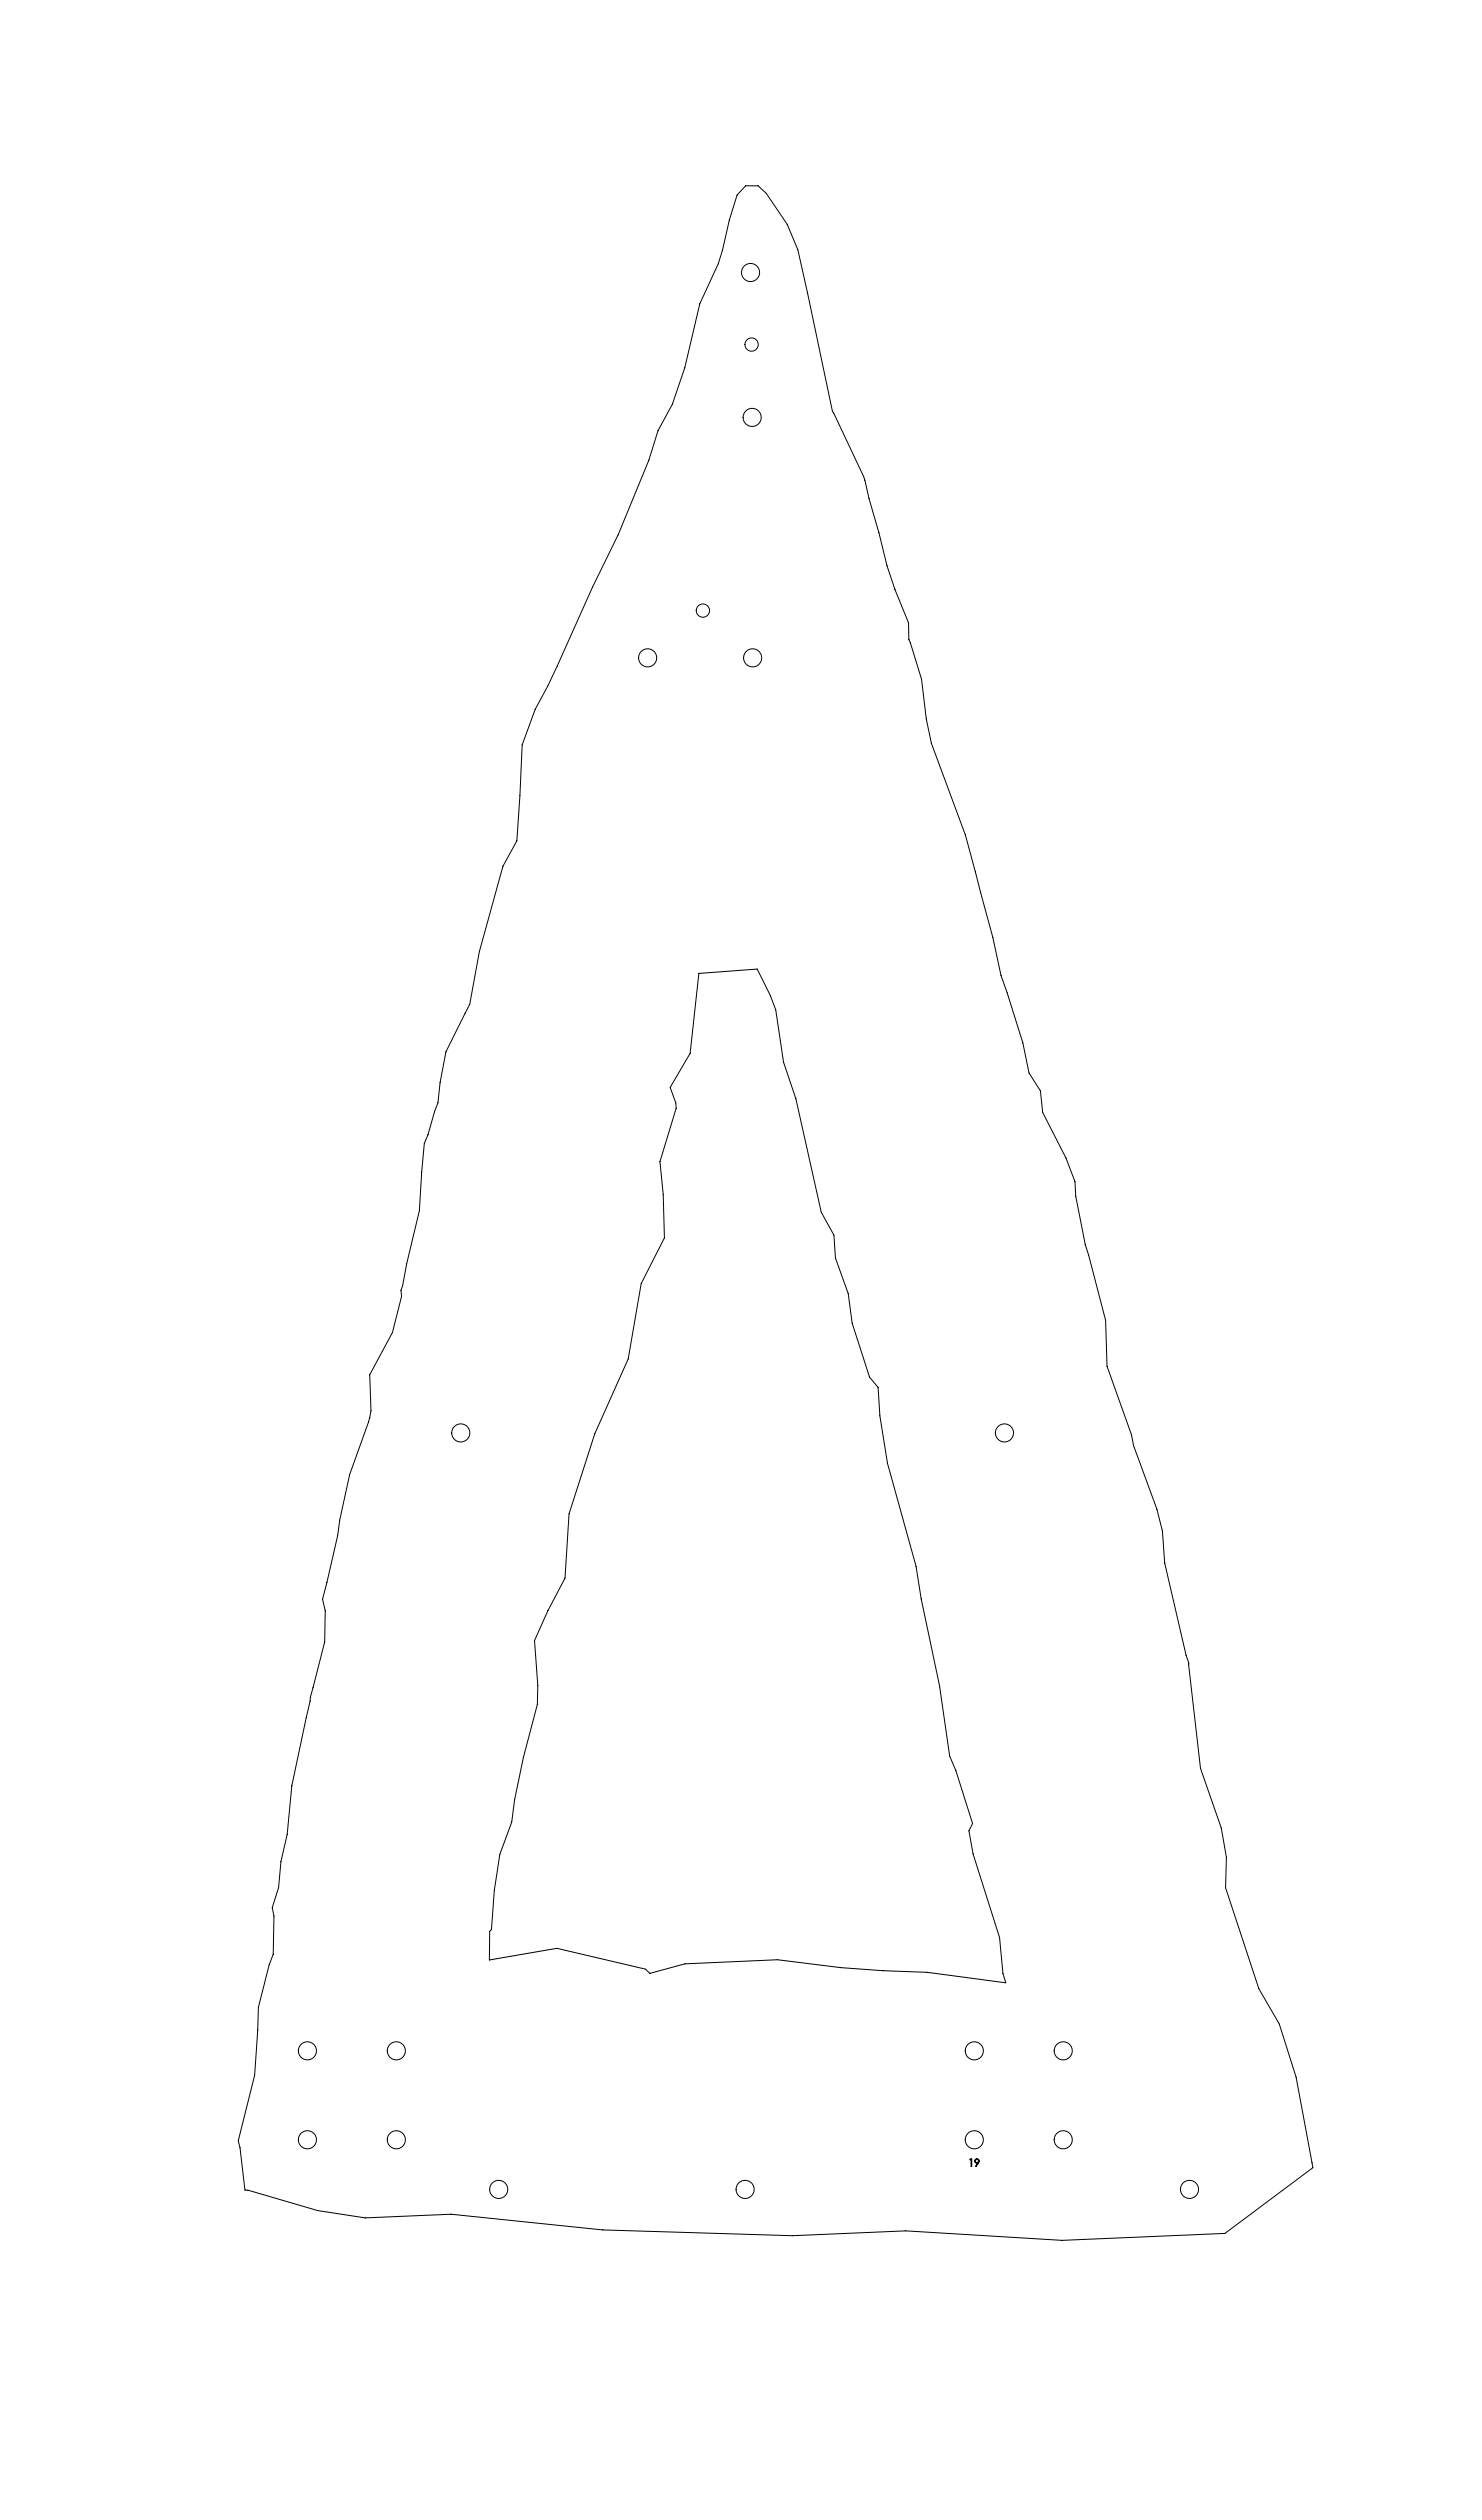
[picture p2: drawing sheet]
<svg xmlns="http://www.w3.org/2000/svg" width="1000mm" height="1700mm" viewBox="0 0 1000 1700" stroke-linecap="round" stroke-linejoin="round" font-family="sans-serif">
<g fill="none" stroke="#000" stroke-width=".67">
<path d="M503 125h9l5 5 14 21 7 17 24 110 21 44 16 60 5 16 9 22v11l9 27 3 27 3 16 23 62 19 69 5 26 15 46 4 20 8 12 2 14 15 31 6 16 1 10 6 33 14 51 1 31 16 46 2 7 16 43 3 15 2 21 14 63 2 5 8 71 14 40 4 20-1 20 22 69 14 23 12 36 11 61-59 45-110 4-106-6-76 3-128-4-103-10-58 2-32-5-47-13-2-1-3-28-1-5 11-44 2-31v-15l8-29 2-7 1-25-1-6 4-14 2-17 4-19 3-32 10-46a490 490 0 0 1 12-51v-21l-1-8 10-43 1-10 7-31 14-39v-4l-1-25 16-28 6-24v-5l12-53 3-46 3-5 4-16 3-6 1-14 4-20 16-32 6-36 16-58 10-17 3-65 9-23 9-16 30-67 17-35 21-51 6-19 10-18 8-25 10-43 13-27 3-10 4-19 5-17zM472 657l39-3 9 18 3 9 6 36 8 24 17 77 9 15 1 16 8 24 3 20 12 36 6 7 1 19 5 32 19 70 4 22 12 58 7 48 4 10 11 35-2 5 3 16 17 56 3 24 2 7-53-7-30-2-29-2-42-5-63 3-24 6-2-3-60-14-46 8v-19l2-1 2-27 3-24 8-22 2-15 6-28 10-36v-13l-2-30 9-20 11-22 3-44 17-54 23-50 9-51 15-31v-29l-3-22 11-36v-4l-4-10 14-23zM655 1456h1v5h-1v-4h-1zM658 1457a1.7 1.7 0 0 1 3 0 1.7 1.7 0 0 1-1 2l-1 3-1-1 2-2a1.5 1.5 0 0 1-2 0 1.5 1.5 0 0 1 0-2z"/>
<circle cx="506" cy="184" r="6"/>
<circle cx="507" cy="232" r="5"/>
<circle cx="508" cy="282" r="6"/>
<circle cx="474" cy="412" r="4"/>
<circle cx="437" cy="444" r="6"/>
<circle cx="508" cy="444" r="6"/>
<circle cx="311" cy="967" r="6"/>
<circle cx="678" cy="967" r="6"/>
<circle cx="207" cy="1384" r="6"/>
<circle cx="267" cy="1384" r="6"/>
<circle cx="657" cy="1384" r="6"/>
<circle cx="717" cy="1384" r="6"/>
<circle cx="207" cy="1444" r="6"/>
<circle cx="267" cy="1444" r="6"/>
<circle cx="657" cy="1444" r="6"/>
<circle cx="659" cy="1458" r="1.1"/>
<circle cx="717" cy="1444" r="6"/>
<circle cx="337" cy="1477" r="6"/>
<circle cx="503" cy="1477" r="6"/>
<circle cx="803" cy="1477" r="6"/>
</g>
</svg>
